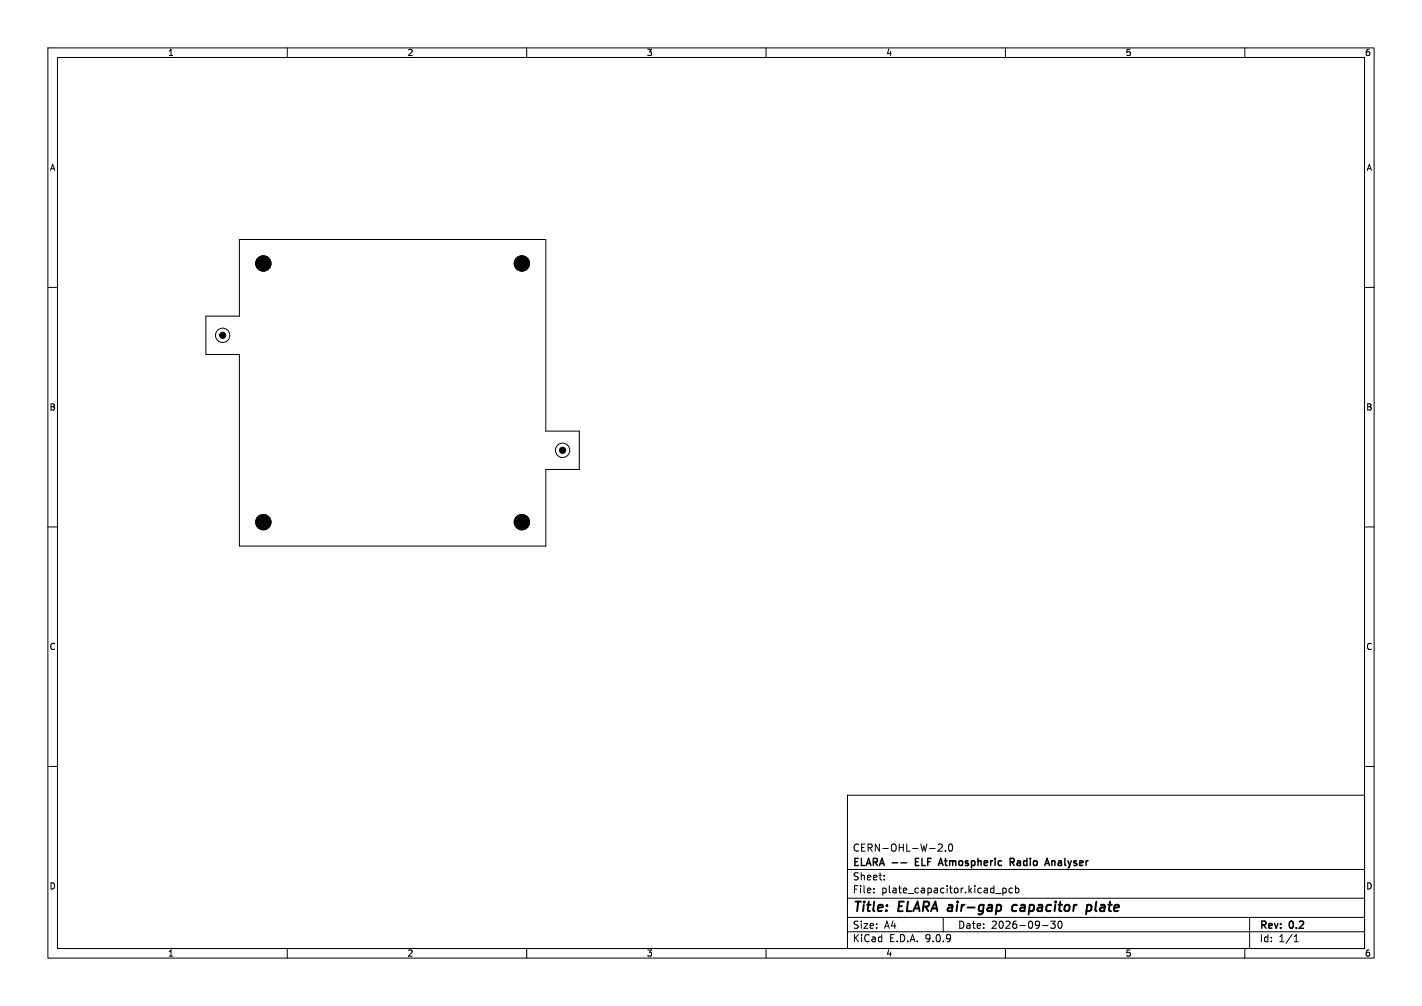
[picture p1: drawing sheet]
<svg xmlns="http://www.w3.org/2000/svg" width="297mm" height="210mm" viewBox="0 0 297 210" stroke-linecap="round" stroke-linejoin="round" font-family="sans-serif">
<defs><g id="words">
<g font-size="2.8">
<text x="178" y="190.9">Title:</text>
<text x="187.7" y="190.9">ELARA air-gap</text>
<text x="213.1" y="190.9">capacitor</text>
<text x="229.4" y="190.9">plate</text>
</g>
<g font-size="2.1">
<text x="178" y="178">CERN-OHL-W-2.0</text>
<text x="178" y="184">Sheet:</text>
<text x="178" y="181.2">ELARA --</text>
<text x="191.8" y="181.2">ELF</text>
<text x="197.4" y="181.2">Atmospheric</text>
<text x="212.8" y="181.2">Radio</text>
<text x="220.9" y="181.2">Analyser</text>
<text x="178" y="186.7">File:</text>
<text x="184.1" y="186.7">plate_capacitor.kicad_pcb</text>
<text x="178" y="196.9">KiCad</text>
<text x="178" y="194.1">Size:</text>
<text x="184.7" y="194.1">A4</text>
<text x="185.7" y="196.9">E.D.A.</text>
<text x="193.3" y="196.9">9.0.9</text>
<text x="200" y="194.1">Date:</text>
<text x="207" y="194.1">2026-09-30</text>
<text x="263" y="194.3">Rev:</text>
<text x="263" y="196.9">Id:</text>
<text x="267.1" y="196.9">1/1</text>
<text x="269.4" y="194.3">0.2</text>
</g>
<g font-size="1.8">
<text x="35" y="11.9">1</text>
<text x="85" y="11.9">2</text>
<text x="135" y="11.9">3</text>
<text x="185" y="11.9">4</text>
<text x="235" y="11.9">5</text>
<text x="285" y="11.9">6</text>
<text x="10.3" y="35.9">A</text>
<text x="285.4" y="35.9">A</text>
<text x="10.3" y="85.9">B</text>
<text x="285.3" y="85.9">B</text>
<text x="10.3" y="135.9">C</text>
<text x="285.3" y="135.9">C</text>
<text x="10.3" y="185.9">D</text>
<text x="285.3" y="185.9">D</text>
<text x="35" y="199.9">1</text>
<text x="85" y="199.9">2</text>
<text x="135" y="199.9">3</text>
<text x="185" y="199.9">4</text>
<text x="235" y="199.9">5</text>
<text x="285" y="199.9">6</text>
</g>
</g></defs>
<g fill="none" stroke="#000" stroke-width=".21">
<path d="M10 10h277v190h-277zM12 12h273v186h-273zM60 10v2M110 10v2M160 10v2M210 10v2M260 10v2M50 50h64v40h7v8h-7v16h-64v-40h-7v-8h7zM10 60h2M285 60h2M10 110h2M285 110h2"/>
<path d="M10 160h2M177 166h108v32h-108zM196 176.3l.5-.1 .3 .4-.9 1.1h.9M197.5 177.6v.1M198.3 176.3l.2-.1a.8 .8 0 0 1 .5 .7 .8 .8 0 0 1-.5 .8 1 1 0 0 1-.2-1.4zM285 160h2M60 198v2M110 198v2M160 198v2M177 194.5h108M177 191.5h108M177 187.5h108"/>
<path d="M177 181.5h108M182.5 186.3v.1M182.5 185.5v.1M184.7 183.6v.1M184.7 182.8v.1M197 191.5v3M208 186.5h1.1M209.5 185.4v1.5M209.5 185.5l.4-.1 .3 .3-.2 .6h-.5M210 198v2M211.5 185.5l-.5-.1-.3 .3 .2 .6h.6M212.1 185.5l.4-.1 .3 .3-.1 .6h-.6"/>
<path d="M212.1 184.9v1.5M217.7 193.2h1.2M220.4 192.3l-.5 .6 .4 .1v.7l-.2 .1-.6-.1M221.1 192.4a.81 .81 0 0 0 .4 1.4l.2-.1 .1-.5-.1-.8M260 198v2M261 191.5v6.5M270.3 196.6h.9M270.3 195.5l.4-.4v1.5"/>
<circle cx="55" cy="55" r="1.6"/>
<circle cx="109" cy="55" r="1.6"/>
<circle cx="46.5" cy="70" r="1.5"/>
<circle cx="117.5" cy="94" r="1.5"/>
<circle cx="55" cy="109" r="1.6"/>
<circle cx="109" cy="109" r="1.6"/>
</g>
<path d="M212.4 189a.66 .66 0 0 0-1 .3l-.1 .5 .2 .3h.8M227.1 189h.7l.2 .3-.1 .5a.66 .66 0 0 1-1 .3M227.1 188.9l-.3 2" fill="none" stroke="#000" stroke-width=".4"/>
<path d="M191.2 179.9h.5M191.9 179.2h-.7v1.5h.7M211 180l.7-.1 .1-.2v-.4l-.8-.1v1.5M211.3 180l.5 .7M219.7 179.7v1M220.3 179.8l-.4-.1-.2 .1M188.2 180.1h1.1M196 180.7l.5-1.5 .5 1.5M196.1 180.3h.7" fill="none" stroke="#000" stroke-width=".3"/>
<g fill="#000" stroke="#000" stroke-width=".21">
<circle cx="55" cy="55" r="1.6"/>
<circle cx="109" cy="55" r="1.6"/>
<circle cx="46.5" cy="70" r=".65"/>
<circle cx="117.5" cy="94" r=".65"/>
<circle cx="55" cy="109" r="1.6"/>
<circle cx="109" cy="109" r="1.6"/>
</g>
<use href="#words"/>
</svg>
